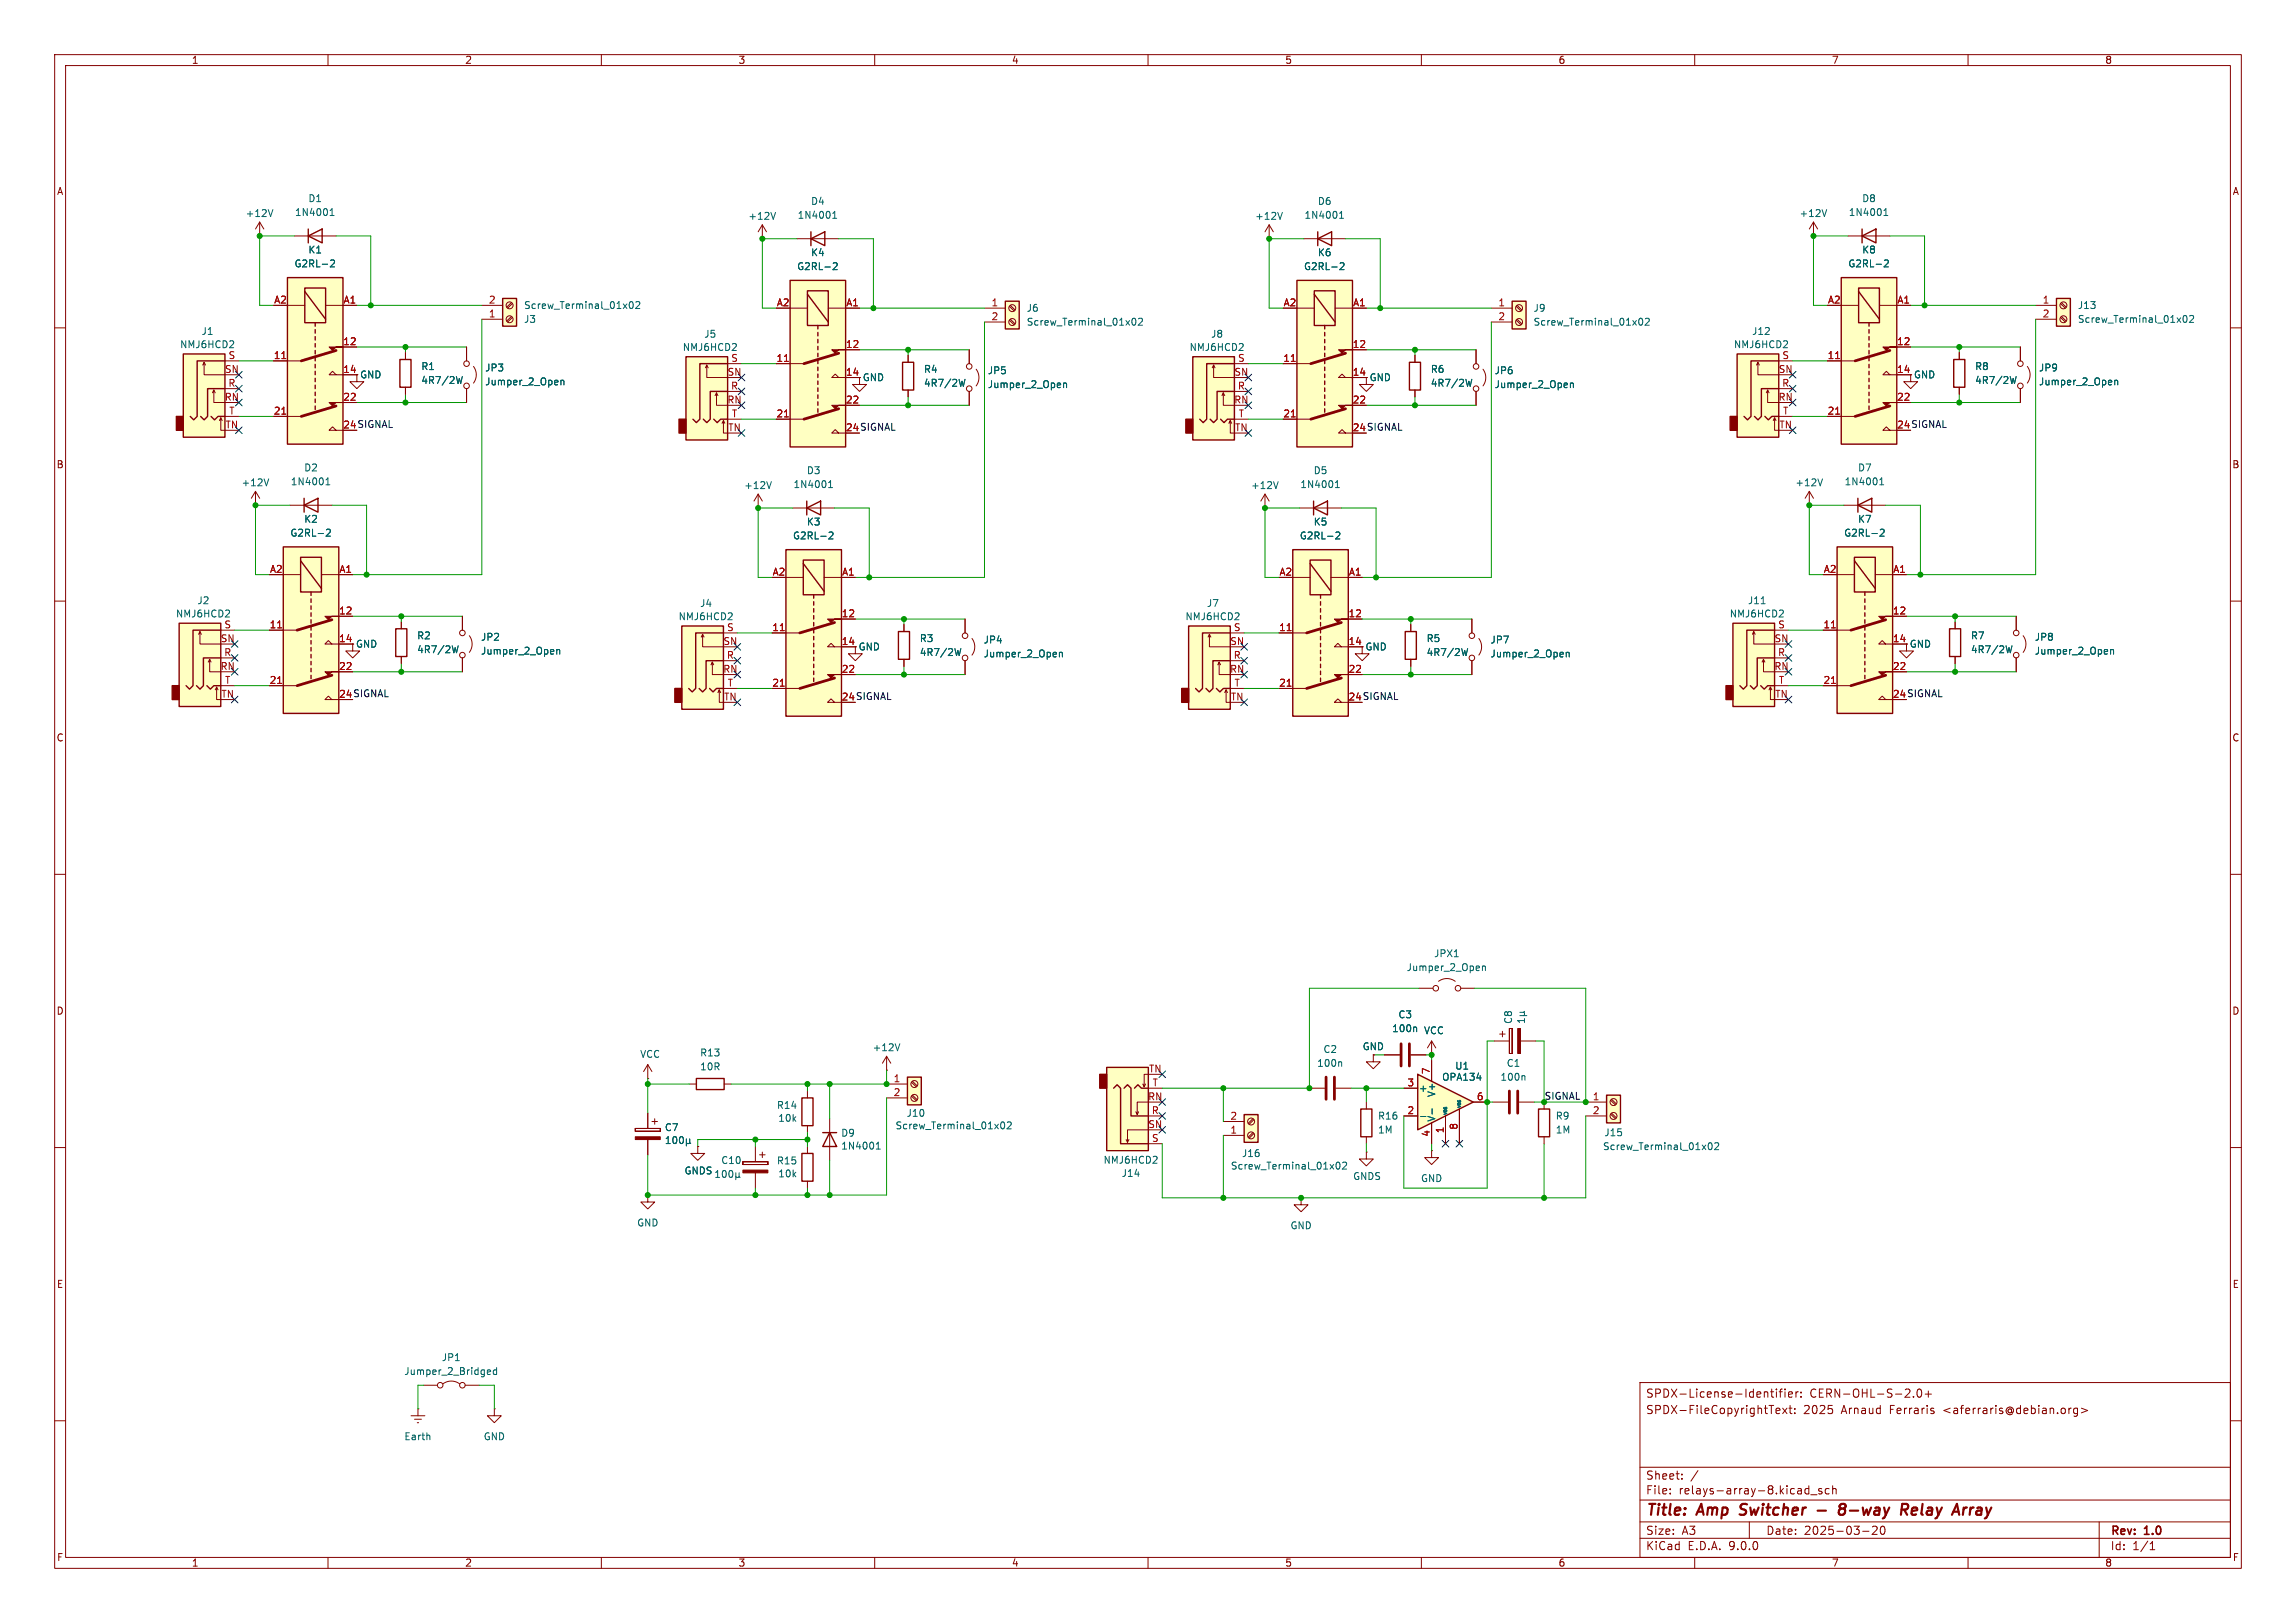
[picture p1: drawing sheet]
<svg xmlns="http://www.w3.org/2000/svg" width="420mm" height="297mm" viewBox="0 0 420 297" stroke-linecap="round" stroke-linejoin="round" font-family="sans-serif">
<defs><g id="words">
<g font-size="2.8" fill="#840000">
<text x="301" y="277.9">Title:</text>
<text x="310.6" y="277.9">Amp</text>
<text x="319.2" y="277.9">Switcher</text>
<text x="338.9" y="277.9">8-way</text>
<text x="351" y="277.9">Relay</text>
<text x="361.4" y="277.9">Array</text>
</g>
<g font-size="2.1" fill="#840000">
<text x="301" y="256">SPDX-License-Identifier:</text>
<text x="331" y="256">CERN-OHL-S-2.0+</text>
<text x="301" y="259">SPDX-FileCopyrightText:</text>
<text x="329.9" y="259">2025</text>
<text x="336.9" y="259">Arnaud</text>
<text x="345.8" y="259">Ferraris</text>
<text x="355.8" y="259">&lt;aferraris@debian.org&gt;</text>
<text x="301" y="273.7">File:</text>
<text x="301" y="271">Sheet:</text>
<text x="307.1" y="273.7">relays-array-8.kicad_sch</text>
<text x="301" y="281.1">Size:</text>
<text x="307.6" y="281.1">A3</text>
<text x="323" y="281.1">Date:</text>
<text x="330" y="281.1">2025-03-20</text>
<text x="386" y="281.3">Rev:</text>
<text x="392.4" y="281.3">1.0</text>
<text x="301" y="283.9">KiCad</text>
<text x="308.7" y="283.9">E.D.A.</text>
<text x="316.3" y="283.9">9.0.0</text>
<text x="386" y="283.9">Id:</text>
<text x="390.1" y="283.9">1/1</text>
</g>
<g font-size="1.8" fill="#840000">
<text x="35" y="11.9">1</text>
<text x="85" y="11.9">2</text>
<text x="135" y="11.9">3</text>
<text x="185" y="11.9">4</text>
<text x="235" y="11.9">5</text>
<text x="285" y="11.9">6</text>
<text x="335" y="11.9">7</text>
<text x="385" y="11.9">8</text>
<text x="10.3" y="35.9">A</text>
<text x="408.3" y="35.9">A</text>
<text x="65.8" y="69.4">GND</text>
<text x="157.7" y="70">GND</text>
<text x="250.4" y="70">GND</text>
<text x="350" y="69.4">GND</text>
<text x="62.7" y="78.5">24 SIGNAL</text>
<text x="154.6" y="79">24 SIGNAL</text>
<text x="247.4" y="79">24 SIGNAL</text>
<text x="346.9" y="78.5">24 SIGNAL</text>
<text x="10.3" y="85.9">B</text>
<text x="408.2" y="85.9">B</text>
<text x="65" y="118.7">GND</text>
<text x="157" y="119.2">GND</text>
<text x="249.7" y="119.2">GND</text>
<text x="349.2" y="118.7">GND</text>
<text x="61.9" y="127.8">24 SIGNAL</text>
<text x="153.9" y="128.3">24 SIGNAL</text>
<text x="246.6" y="128.3">24 SIGNAL</text>
<text x="346.2" y="127.8">24 SIGNAL</text>
<text x="10.3" y="135.9">C</text>
<text x="408.2" y="135.9">C</text>
<text x="10.3" y="185.9">D</text>
<text x="408.2" y="185.9">D</text>
<text x="10.3" y="235.9">E</text>
<text x="408.3" y="235.9">E</text>
<text x="10.3" y="285.9">F</text>
<text x="35" y="286.9">1</text>
<text x="85" y="286.9">2</text>
<text x="135" y="286.9">3</text>
<text x="185" y="286.9">4</text>
<text x="235" y="286.9">5</text>
<text x="285" y="286.9">6</text>
<text x="335" y="286.9">7</text>
<text x="385" y="286.9">8</text>
<text x="408.3" y="285.9">F</text>
</g>
<g font-size="1.8" fill="#006464">
<text x="44.9" y="39.9">+12V</text>
<text x="53.9" y="39.7">1N4001</text>
<text x="56.3" y="37.2">D1</text>
<text x="136.8" y="40.4">+12V</text>
<text x="145.8" y="40.2">1N4001</text>
<text x="148.3" y="37.7">D4</text>
<text x="229.5" y="40.4">+12V</text>
<text x="238.5" y="40.2">1N4001</text>
<text x="241" y="37.7">D6</text>
<text x="329.1" y="39.9">+12V</text>
<text x="338.1" y="39.7">1N4001</text>
<text x="340.5" y="37.2">D8</text>
<text x="56.3" y="46.6">K1</text>
<text x="148.3" y="47.1">K4</text>
<text x="241" y="47.1">K6</text>
<text x="340.5" y="46.6">K8</text>
<text x="53.8" y="49.1">G2RL-2</text>
<text x="145.7" y="49.6">G2RL-2</text>
<text x="238.4" y="49.6">G2RL-2</text>
<text x="338" y="49.1">G2RL-2</text>
<text x="95.8" y="59.3">J3</text>
<text x="95.8" y="56.7">Screw_Terminal_01x02</text>
<text x="187.7" y="57.3">J6</text>
<text x="187.7" y="59.8">Screw_Terminal_01x02</text>
<text x="280.4" y="57.3">J9</text>
<text x="280.4" y="59.8">Screw_Terminal_01x02</text>
<text x="380" y="56.7">J13</text>
<text x="380" y="59.3">Screw_Terminal_01x02</text>
<text x="32.9" y="63.9">NMJ6HCD2</text>
<text x="36.8" y="61.5">J1</text>
<text x="124.8" y="64.4">NMJ6HCD2</text>
<text x="128.7" y="62">J5</text>
<text x="217.5" y="64.4">NMJ6HCD2</text>
<text x="221.4" y="62">J8</text>
<text x="317.1" y="63.9">NMJ6HCD2</text>
<text x="320.4" y="61.5">J12</text>
<text x="77" y="67.9">R1</text>
<text x="77" y="70.5">4R7/2W</text>
<text x="88.7" y="68.2">JP3</text>
<text x="88.7" y="70.7">Jumper_2_Open</text>
<text x="168.9" y="68.4">R4</text>
<text x="168.9" y="71">4R7/2W</text>
<text x="180.6" y="68.7">JP5</text>
<text x="180.6" y="71.2">Jumper_2_Open</text>
<text x="261.6" y="68.4">R6</text>
<text x="261.6" y="71">4R7/2W</text>
<text x="273.3" y="68.7">JP6</text>
<text x="273.3" y="71.2">Jumper_2_Open</text>
<text x="361.2" y="67.9">R8</text>
<text x="361.2" y="70.5">4R7/2W</text>
<text x="372.9" y="68.2">JP9</text>
<text x="372.9" y="70.7">Jumper_2_Open</text>
<text x="44.1" y="89.2">+12V</text>
<text x="53.1" y="89">1N4001</text>
<text x="55.6" y="86.5">D2</text>
<text x="136" y="89.7">+12V</text>
<text x="145.1" y="89.5">1N4001</text>
<text x="147.5" y="87">D3</text>
<text x="228.8" y="89.7">+12V</text>
<text x="237.8" y="89.5">1N4001</text>
<text x="240.2" y="87">D5</text>
<text x="328.3" y="89.2">+12V</text>
<text x="337.3" y="89">1N4001</text>
<text x="339.8" y="86.5">D7</text>
<text x="55.6" y="95.9">K2</text>
<text x="339.8" y="95.9">K7</text>
<text x="53" y="98.4">G2RL-2</text>
<text x="145" y="98.9">G2RL-2</text>
<text x="147.5" y="96.4">K3</text>
<text x="237.7" y="98.9">G2RL-2</text>
<text x="240.2" y="96.4">K5</text>
<text x="337.2" y="98.4">G2RL-2</text>
<text x="32.1" y="113.2">NMJ6HCD2</text>
<text x="36" y="110.8">J2</text>
<text x="124" y="113.7">NMJ6HCD2</text>
<text x="128" y="111.3">J4</text>
<text x="216.7" y="113.7">NMJ6HCD2</text>
<text x="220.7" y="111.3">J7</text>
<text x="316.3" y="113.2">NMJ6HCD2</text>
<text x="319.6" y="110.8">J11</text>
<text x="76.2" y="117.2">R2</text>
<text x="76.2" y="119.7">4R7/2W</text>
<text x="87.9" y="117.4">JP2</text>
<text x="87.9" y="120">Jumper_2_Open</text>
<text x="168.2" y="117.7">R3</text>
<text x="179.8" y="118">JP4</text>
<text x="260.9" y="117.7">R5</text>
<text x="272.6" y="118">JP7</text>
<text x="360.4" y="117.2">R7</text>
<text x="360.4" y="119.7">4R7/2W</text>
<text x="372.1" y="117.4">JP8</text>
<text x="372.1" y="120">Jumper_2_Open</text>
<text x="168.2" y="120.2">4R7/2W</text>
<text x="179.8" y="120.5">Jumper_2_Open</text>
<text x="260.9" y="120.2">4R7/2W</text>
<text x="272.6" y="120.5">Jumper_2_Open</text>
<text x="257.2" y="177.9">Jumper_2_Open</text>
<text x="262.2" y="175.4">JPX1</text>
<text x="254.6" y="189.1">100n</text>
<text x="255.7" y="186.5">C3</text>
<text x="260.4" y="189.5">VCC</text>
<text x="276.8" y="187.5" transform="rotate(-90 276.8 187.5)">C8</text>
<text x="117" y="193.8">VCC</text>
<text x="128" y="193.5">R13</text>
<text x="128" y="196.1">10R</text>
<text x="159.5" y="192.6">+12V</text>
<text x="240.8" y="195.4">100n</text>
<text x="242" y="192.9">C2</text>
<text x="249.2" y="192.4">GND</text>
<text x="263.7" y="198">OPA134</text>
<text x="266.1" y="195.9">U1</text>
<text x="274.4" y="198">100n</text>
<text x="275.5" y="195.4">C1</text>
<text x="142" y="203.1">R14</text>
<text x="259.5" y="200">+</text>
<text x="262.7" y="200.9" transform="rotate(-90 262.7 200.9)">V+</text>
<text x="121.5" y="207.2">C7</text>
<text x="142.3" y="205.5">10k</text>
<text x="153.8" y="208.2">D9</text>
<text x="163.7" y="206.9">Screw_Terminal_01x02</text>
<text x="165.7" y="204.6">J10</text>
<text x="252" y="207.6">1M</text>
<text x="252" y="205.1">R16</text>
<text x="262.7" y="205.4" transform="rotate(-90 262.7 205.4)">V-</text>
<text x="284.5" y="205.1">R9</text>
<text x="284.5" y="207.6">1M</text>
<text x="293.4" y="208.1">J15</text>
<text x="125.1" y="215.1">GNDS</text>
<text x="131.8" y="213.2">C10</text>
<text x="142" y="213.3">R15</text>
<text x="142.3" y="215.6">10k</text>
<text x="153.8" y="210.6">1N4001</text>
<text x="201.8" y="213.1">NMJ6HCD2</text>
<text x="205.1" y="215.6">J14</text>
<text x="225.1" y="214.2">Screw_Terminal_01x02</text>
<text x="227.1" y="211.9">J16</text>
<text x="293.1" y="210.7">Screw_Terminal_01x02</text>
<text x="247.4" y="216.1">GNDS</text>
<text x="259.8" y="216.5">GND</text>
<text x="116.5" y="224.6">GND</text>
<text x="236" y="225.1">GND</text>
<text x="73.9" y="251.8">Jumper_2_Bridged</text>
<text x="80.7" y="249.3">JP1</text>
<text x="73.9" y="263.8">Earth</text>
<text x="88.4" y="263.8">GND</text>
</g>
<g font-size="1.8" fill="#a90000">
<text x="50.1" y="55.6">A2</text>
<text x="62.8" y="55.6">A1</text>
<text x="89.3" y="58.2">1</text>
<text x="89.3" y="55.6">2</text>
<text x="142" y="56.1">A2</text>
<text x="154.7" y="56.1">A1</text>
<text x="181.3" y="56.1">1</text>
<text x="181.3" y="58.7">2</text>
<text x="234.7" y="56.1">A2</text>
<text x="247.4" y="56.1">A1</text>
<text x="274" y="56.1">1</text>
<text x="274" y="58.7">2</text>
<text x="334.3" y="55.6">A2</text>
<text x="347" y="55.6">A1</text>
<text x="373.6" y="55.6">1</text>
<text x="373.6" y="58.2">2</text>
<text x="41.7" y="65.8">S</text>
<text x="50" y="65.8">11</text>
<text x="62.7" y="63.2">12</text>
<text x="154.6" y="63.8">12</text>
<text x="247.4" y="63.8">12</text>
<text x="325.9" y="65.8">S</text>
<text x="334.2" y="65.8">11</text>
<text x="346.9" y="63.2">12</text>
<text x="41" y="68.3">SN</text>
<text x="41.7" y="70.9">R</text>
<text x="62.7" y="68.3">14</text>
<text x="133" y="68.8">SN</text>
<text x="133.6" y="71.4">R</text>
<text x="133.7" y="66.3">S</text>
<text x="141.9" y="66.3">11</text>
<text x="154.6" y="68.8">14</text>
<text x="225.7" y="68.8">SN</text>
<text x="226.3" y="71.4">R</text>
<text x="226.4" y="66.3">S</text>
<text x="234.7" y="66.3">11</text>
<text x="247.4" y="68.8">14</text>
<text x="325.3" y="68.3">SN</text>
<text x="325.9" y="70.9">R</text>
<text x="346.9" y="68.3">14</text>
<text x="41" y="73.4">RN</text>
<text x="41.8" y="75.9">T</text>
<text x="50" y="75.9">21</text>
<text x="62.7" y="73.4">22</text>
<text x="133" y="73.9">RN</text>
<text x="133.8" y="76.5">T</text>
<text x="141.9" y="76.5">21</text>
<text x="154.6" y="73.9">22</text>
<text x="225.7" y="73.9">RN</text>
<text x="226.5" y="76.5">T</text>
<text x="234.7" y="76.5">21</text>
<text x="247.4" y="73.9">22</text>
<text x="325.2" y="73.4">RN</text>
<text x="326.1" y="75.9">T</text>
<text x="334.2" y="75.9">21</text>
<text x="346.9" y="73.4">22</text>
<text x="41.2" y="78.5">TN</text>
<text x="62.7" y="78.5">24</text>
<text x="133.1" y="79">TN</text>
<text x="154.6" y="79">24</text>
<text x="225.8" y="79">TN</text>
<text x="247.4" y="79">24</text>
<text x="325.4" y="78.5">TN</text>
<text x="346.9" y="78.5">24</text>
<text x="49.3" y="104.9">A2</text>
<text x="62" y="104.9">A1</text>
<text x="141.2" y="105.4">A2</text>
<text x="153.9" y="105.4">A1</text>
<text x="234" y="105.4">A2</text>
<text x="246.7" y="105.4">A1</text>
<text x="333.5" y="104.9">A2</text>
<text x="346.2" y="104.9">A1</text>
<text x="61.9" y="112.5">12</text>
<text x="153.9" y="113">12</text>
<text x="246.6" y="113">12</text>
<text x="346.2" y="112.5">12</text>
<text x="40.3" y="117.6">SN</text>
<text x="40.9" y="115.1">S</text>
<text x="49.2" y="115.1">11</text>
<text x="61.9" y="117.6">14</text>
<text x="132.2" y="118.1">SN</text>
<text x="132.9" y="115.6">S</text>
<text x="141.2" y="115.6">11</text>
<text x="153.9" y="118.1">14</text>
<text x="224.9" y="118.1">SN</text>
<text x="225.6" y="115.6">S</text>
<text x="233.9" y="115.6">11</text>
<text x="246.6" y="118.1">14</text>
<text x="324.5" y="117.6">SN</text>
<text x="325.2" y="115.1">S</text>
<text x="333.5" y="115.1">11</text>
<text x="346.2" y="117.6">14</text>
<text x="40.3" y="122.7">RN</text>
<text x="40.9" y="120.1">R</text>
<text x="41.1" y="125.2">T</text>
<text x="49.2" y="125.2">21</text>
<text x="61.9" y="122.7">22</text>
<text x="132.2" y="123.2">RN</text>
<text x="132.9" y="120.7">R</text>
<text x="133" y="125.7">T</text>
<text x="141.2" y="125.7">21</text>
<text x="153.9" y="123.2">22</text>
<text x="224.9" y="123.2">RN</text>
<text x="225.6" y="120.7">R</text>
<text x="225.7" y="125.7">T</text>
<text x="233.9" y="125.7">21</text>
<text x="246.6" y="123.2">22</text>
<text x="324.5" y="122.7">RN</text>
<text x="325.1" y="120.1">R</text>
<text x="325.3" y="125.2">T</text>
<text x="333.5" y="125.2">21</text>
<text x="346.2" y="122.7">22</text>
<text x="40.4" y="127.8">TN</text>
<text x="61.9" y="127.8">24</text>
<text x="132.4" y="128.3">TN</text>
<text x="153.9" y="128.3">24</text>
<text x="225.1" y="128.3">TN</text>
<text x="246.6" y="128.3">24</text>
<text x="324.6" y="127.8">TN</text>
<text x="346.2" y="127.8">24</text>
<text x="210.1" y="196.3">TN</text>
<text x="261.6" y="196.7" transform="rotate(-90 261.6 196.7)">7</text>
<text x="163.4" y="198.1">1</text>
<text x="163.4" y="200.7">2</text>
<text x="209.9" y="201.4">RN</text>
<text x="210.6" y="204">R</text>
<text x="210.7" y="198.9">T</text>
<text x="257.4" y="198.9">3</text>
<text x="257.4" y="204">2</text>
<text x="270.1" y="201.4">6</text>
<text x="291.3" y="201.4">1</text>
<text x="291.3" y="204">2</text>
<text x="210" y="206.5">SN</text>
<text x="210.6" y="209">S</text>
<text x="225" y="207.5">1</text>
<text x="225" y="205">2</text>
<text x="261.6" y="208.1" transform="rotate(-90 261.6 208.1)">4</text>
<text x="264.2" y="207.5" transform="rotate(-90 264.2 207.5)">1</text>
<text x="266.7" y="206.8" transform="rotate(-90 266.7 206.8)">8</text>
</g>
<text font-size="1.8" fill="#0f0f0f" x="282.4" y="201.3">SIGNAL</text>
<g font-size=".7" fill="#006464">
<text x="267.4" y="202.8" transform="rotate(-90 267.4 202.8)">VOS</text>
<text x="264.9" y="204.1" transform="rotate(-90 264.9 204.1)">VOS</text>
</g>
</g></defs>
<g fill="none" stroke="#840000" stroke-width=".18">
<path d="M10 10h400v277h-400zM12 12h396v273h-396zM60 10v2M110 10v2M160 10v2M210 10v2M260 10v2M310 10v2M360 10v2M10 60h2M85.3 63.5v2.5M85.3 71.1v2.6"/>
<path d="M86.6 67.1a2.54 2.54 0 0 1 0 3M408 60h2M10 110h2M408 110h2M10 160h2M408 160h2M10 210h2M282.4 201.7v1.2M282.4 208v1.3M408 210h2M300 253h108v32h-108zM323.9 254.7h.5"/>
<path d="M324.3 255.7h.1M324.9 258.2l.7-.2-.1-.2-.4-.1-.2 .2v.7h.6M324.9 254.2v.1M324.9 254.7v1M325.4 254.7h.6M326 254.2l-.3 .2v1.3M326.1 257.7l.8 1M326.5 254.2v.1M326.5 254.7v1M326.9 257.7l-.8 1M327.2 255.2l.7-.2-.1-.2-.4-.1-.2 .2v.7h.6M327.2 257.7h.6"/>
<path d="M327.4 257.2v1.3l.4 .2M328.3 258.5v.2M328.3 257.8v.1M328.5 254.7v1M328.9 254.7l-.2 .1-.2 .2M329.4 255.5v.2M329.4 254.8v.1M334.4 257.2h.8M335.1 257.8l.1 .2-.1 .6M350 255.5v.2M350.8 254.3l.2-.1a.8 .8 0 0 1 .5 .7 .8 .8 0 0 1-.5 .8l-.2-.2-.1-.4zM352.2 255.1h1.1"/>
<path d="M352.7 254.5v1.2M353.6 258.2l.2 .2-.2 .3M353.6 257.7l.1 .1M378.9 257.7l-.3 .1-.2 .2M380 257.8l-.4-.1-.3 .3v.4l.1 .2h.6M380 257.7v1.2l-.3 .3-.3-.1M380.7 257.7l1.2 .4-1.2 .4M10 260h2M300 278.5h108M300 274.5h108M300 268.5h108M305.5 273.2v.2"/>
<path d="M305.5 272.5v.1M307.7 270.5v.2M307.7 269.8v.1M310.6 269.1l-1.3 1.9M320 278.5v3M330.3 273.3h.6M330.3 272.5h.6M330.9 271.9v1.5M331.2 273.5h1.2M333.2 272.5l-.3-.1-.2 .2v.2l.5 .2v.3h-.5M334.6 272.5l-.4-.1-.3 .3v.4l.1 .2h.6M335.2 272.5l.2-.1 .4 .1 .1 .9"/>
<path d="M335.2 271.9v1.5M343.3 279.4v.5l-.9 .9h1M344.1 279.4a.81 .81 0 0 0 .3 1.4l.3-.2 .1-.4-.1-.8M384 278.5v6.5M408 260h2M60 285v2M110 285v2M160 285v2M210 285v2M260 285v2M300 281.5h108M310 285v2"/>
<path d="M340.7 280.2h1.2M360 285v2M393.3 283.6h.9M393.3 282.5l.4-.4v1.5"/>
<circle cx="85.3" cy="70.6" r=".51"/>
<circle cx="85.3" cy="66.5" r=".51"/>
</g>
<g fill="none" stroke="#840000" stroke-width=".4">
<path d="M318.2 277.1l.3 .1M318.5 275.4l-.1 .2v.4M332.5 276.4h1.5M336.8 276.1l-.3-.2v-.3a.64 .64 0 0 1 1.1-.2v.3l-.4 .4M336.8 276.1a.65 .65 0 0 0-.3 1 .65 .65 0 0 0 .9-.1 .65 .65 0 0 0 0-.8l-.2-.1M336.8 276.1h.4M347.8 276.3h.8a.55 .55 0 0 0 .4-.5 .55 .55 0 0 0-.3-.6h-.7l-.3 2M348.3 276.3l.6 .9M350.5 275.9l-.6 .1-.2 .9 .2 .3h.4M350.7 276.3l-1 .2M359.6 275.9h.2M360.5 275.9l-.2 1.3"/>
<path d="M360.5 276.1l-.1 .2"/>
</g>
<path d="M281.4 202.9h2.1v5.1h-2.1z" fill="none" stroke="#840000" stroke-width=".25"/>
<path d="M102.6 69.6v.8M102.6 69.7l.2-.1h.3l.1 .8" fill="none" stroke="#006464" stroke-width=".18"/>
<path d="M91.9 54.6h2.6v5.1h-2.6z" fill="#ffffc2"/>
<path d="M91.9 54.6h2.6v5.1h-2.6z" fill="none" stroke="#840000" stroke-width=".25"/>
<g fill="none" stroke="#840000" stroke-width=".18">
<path d="M88.1 58.4h3.8M88.1 55.9h3.8M93.5 57.9l-.8 .9M93.5 55.4l-.8 .8M93.7 58.1l-.8 .8M93.7 55.5l-.8 .9M349.5 68.6v1.3h1.3l-1.3 1.2-1.3-1.2h1.3M84.6 112.8v2.5M85.9 116.3a2.54 2.54 0 0 1 0 3.1M84.6 120.4v2.5"/>
<circle cx="93.2" cy="58.4" r=".63"/>
<circle cx="93.2" cy="55.9" r=".63"/>
<circle cx="84.6" cy="119.9" r=".51"/>
<circle cx="84.6" cy="115.8" r=".51"/>
</g>
<path d="M115.3 55.3l.1-.1a.68 .68 0 0 1 .4 .6 .68 .68 0 0 1-.4 .7 .84 .84 0 0 1-.1-1.2zM116.3 55.3l.5-.1 .2 .4-.8 .9h.8M101.8 118.9v.8M101.8 119l.2-.1h.3l.1 .8" fill="none" stroke="#006464" stroke-width=".18"/>
<path d="M317.8 64.8h7.6v15.2h-7.6z" fill="#ffffc2"/>
<path d="M316.5 76.2h1.3v2.5h-1.3z" fill="#840000" stroke="#840000" stroke-width=".25"/>
<path d="M148.3 43.7l2.6-1.3v2.6zM148.3 42.4v2.6M317.8 64.8h7.6v15.2h-7.6zM322.8 76.2l.7 .6 .6-.6h1.3M325.4 71.1h-3.2v5.1l-.6 .6-.7-.6M325.4 66h-5.1v10.2l-.6 .6-.7-.6" fill="none" stroke="#840000" stroke-width=".25"/>
<g fill="none" stroke="#840000" stroke-width=".18">
<path d="M139.4 43.7h.1M139.4 41.1l-.7 1.3M139.4 41.1l.8 1.3M139.4 41.1v2.6M145.8 43.7h7.6M321.3 66.8l.3-.5v2.3h3.8M321.6 66.3l.2 .5M323.1 71.9l.2-.5v2.3h2.1M323.3 71.4l.3 .5M324.4 77l.2-.5v2.2h.8M324.6 76.5l.3 .5M325.4 66h2.5"/>
<path d="M325.4 71.1h2.5M325.4 76.2h2.5"/>
</g>
<path d="M141.9 38.9l-.5 1.2M152.3 39.9h.8M152.3 39l.4-.3v1.2" fill="none" stroke="#006464" stroke-width=".18"/>
<path d="M317 114h7.6v15.3h-7.6z" fill="#ffffc2"/>
<path d="M315.7 125.5h1.3v2.5h-1.3z" fill="#840000" stroke="#840000" stroke-width=".25"/>
<path d="M317 114h7.6v15.3h-7.6zM324.6 115.3h-5.1v10.2l-.6 .6-.6-.6M322.1 125.5l.6 .6 .6-.6h1.3M324.6 120.4h-3.2v5.1l-.6 .6-.6-.6" fill="none" stroke="#840000" stroke-width=".25"/>
<path d="M320.5 116.1l.3-.5v2.3h3.8M320.8 115.6l.3 .5M324.6 115.3h2.6M348.7 117.9v1.2h1.3l-1.3 1.3-1.2-1.3h1.2M322.3 121.2l.3-.5v2.2h2M322.6 120.7l.2 .5M323.6 126.2l.2-.5v2.3h.8M323.8 125.7l.3 .5M324.6 120.4h2.6M324.6 125.5h2.6" fill="none" stroke="#840000" stroke-width=".18"/>
<path d="M322.2 110.5h.7" fill="none" stroke="#006464" stroke-width=".18"/>
<path d="M336 100.1h10.2v30.5h-10.2z" fill="#ffffc2"/>
<g fill="none" stroke="#840000" stroke-width=".25">
<path d="M147.6 93l2.5-1.3v2.5zM147.6 91.7v2.5M336 100.1h10.2v30.5h-10.2zM339.2 102h3.8v6.3h-3.8zM339.2 102.6l3.8 5.1M341.1 108.3v.7M341.1 109.6v.6M341.1 110.9v.6M341.1 112.1v.7M341.1 113.4v.6M341.1 114.7v.6M341.1 116v.6"/>
<path d="M341.1 117.2v.7M341.1 118.5v.6M341.1 119.8v.6M356.6 115.1h2v5h-2zM341.1 121v.7M341.1 122.3v.6M341.1 123.6v.6"/>
</g>
<g fill="none" stroke="#840000" stroke-width=".18">
<path d="M157.2 69.1v1.3h1.3l-1.3 1.2-1.2-1.2h1.2M138.7 93h.1M138.7 90.4l-.8 1.3M138.7 90.4l.7 1.3M138.7 90.4v2.6M145 93h7.7M333.5 115.3h5.1M336 105.2h3.2M343 105.2h5.7M344.9 117.9l-.6-.7-.6 .7h5M346.2 112.8h2.5M357.6 113.8v1.3"/>
<path d="M333.5 125.5h5.1M344.9 128l-.6-.6-.6 .6h2.5M346.2 122.9h2.5M357.6 120.1v1.3M261.9 193h.1M261.9 190.5l-.8 1.3M261.9 190.5l.7 1.3M261.9 190.5v2.5M273.3 190.5h2.8M274.3 189.2h1M274.8 188.7v1M276.1 188.2h.5z"/>
<path d="M276.1 188.2v4.6zM276.1 192.8h.5zM276.6 188.2v4.6zM278.1 190.5h2.8"/>
</g>
<g fill="#840000" stroke="#840000" stroke-width=".18">
<path d="M343.7 112.8h2.5h-1.3l-.6 .6z"/>
<path d="M343.7 122.9h2.5h-1.3l-.6 .7z"/>
<path d="M277.6 188.2h.5v4.6h-.5z"/>
</g>
<path d="M344.9 113.4l-6.3 1.9M344.9 123.6l-6.3 1.9" fill="none" stroke="#840000" stroke-width=".51"/>
<path d="M335 114.9h.7M335 125.1h.7" fill="none" stroke="#a90000" stroke-width=".18"/>
<path d="M141.1 88.1l-.4 1.3M151.6 89.2h.7M151.6 88.3l.3-.3v1.2M343.9 97l.5-.2 .3 .4-.8 .9h.8M368 118.2l-.3 1.3-.2-1-.3 1M278 185.9h1.3M278 185.2h.7M278.7 185.2l.2 .2v.3l-.2 .2M278.9 186.4v.7M278.9 186.8h-1.3l.4 .3M278.9 185.1l-.2 .1" fill="none" stroke="#006464" stroke-width=".18"/>
<path d="M293.9 200.4h2.5v5.1h-2.5z" fill="#ffffc2"/>
<path d="M165.1 66.3h2v5.1h-2zM293.9 200.4h2.5v5.1h-2.5z" fill="none" stroke="#840000" stroke-width=".25"/>
<g fill="none" stroke="#840000" stroke-width=".18">
<path d="M166.1 65v1.3M166.1 71.4v1.2M156.5 118.4v1.2h1.2l-1.2 1.3-1.3-1.3h1.3M273 201.7h2.8M277.9 201.7h2.8M290.1 201.7h3.8M290.1 204.2h3.8M294.6 201.3l.9 .9M294.6 203.9l.9 .8M294.8 201.2l.9 .8M294.8 203.7l.9 .8"/>
<circle cx="295.1" cy="201.7" r=".63"/>
<circle cx="295.1" cy="204.2" r=".63"/>
</g>
<path d="M176.5 69.4l-.3 1.3-.2-.9-.3 .9M278.8 196.8l.1 .2v.7M312.6 209.2l.2-.1a.68 .68 0 0 1 .4 .6 .68 .68 0 0 1-.4 .7l-.3-.5zM313.7 209.2l.5-.1 .2 .4-.8 .9h.8" fill="none" stroke="#006464" stroke-width=".18"/>
<path d="M276.1 199.6v4.1M277.6 199.6v4.1" fill="none" stroke="#840000" stroke-width=".51"/>
<path d="M183.9 55.1h2.5v5.1h-2.5z" fill="#ffffc2"/>
<path d="M183.9 55.1h2.5v5.1h-2.5z" fill="none" stroke="#840000" stroke-width=".25"/>
<g fill="none" stroke="#840000" stroke-width=".18">
<path d="M180.1 56.4h3.8M180.1 58.9h3.8M184.6 56.1l.9 .8M184.6 58.6l.9 .8M184.8 55.9l.9 .8M184.8 58.4l.9 .9M177.3 64v2.5M177.3 71.6v2.6M178.6 67.6a2.54 2.54 0 0 1 0 3"/>
<circle cx="185.2" cy="58.9" r=".63"/>
<circle cx="185.2" cy="56.4" r=".63"/>
<circle cx="177.3" cy="71.1" r=".51"/>
<circle cx="177.3" cy="67.1" r=".51"/>
</g>
<path d="M207.2 58.4l.2-.2a.68 .68 0 0 1 .4 .7 .68 .68 0 0 1-.4 .6l-.4-.5zM208.3 58.4l.4-.2 .3 .4-.8 .9h.8M194.6 70.1v.8M194.6 70.2l.1-.1 .3 .1 .1 .7" fill="none" stroke="#006464" stroke-width=".18"/>
<path d="M125.5 65.3h7.6v15.2h-7.6z" fill="#ffffc2"/>
<path d="M124.2 76.7h1.3v2.5h-1.3z" fill="#840000" stroke="#840000" stroke-width=".25"/>
<path d="M125.5 65.3h7.6v15.2h-7.6zM130.6 76.7l.6 .6 .6-.6h1.3M133.1 71.6h-3.2v5.1l-.6 .6-.6-.6M133.1 66.5h-5.1v10.2l-.6 .6-.7-.6" fill="none" stroke="#840000" stroke-width=".25"/>
<path d="M129 67.3l.3-.5v2.3h3.8M129.3 66.8l.2 .5M130.8 72.4l.3-.5v2.3h2M131.1 71.9l.2 .5M132.1 77.5l.2-.5v2.2h.8M132.3 77l.3 .5M133.1 66.5h2.5M133.1 71.6h2.5M133.1 76.7h2.5" fill="none" stroke="#840000" stroke-width=".18"/>
<path d="M144.5 51.3h10.2v30.5h-10.2z" fill="#ffffc2"/>
<g fill="none" stroke="#840000" stroke-width=".25">
<path d="M144.5 51.3h10.2v30.5h-10.2zM147.7 53.2h3.8v6.4h-3.8zM147.7 53.8l3.8 5.1M149.6 59.6v.6M149.6 60.8v.7M149.6 62.1v.6M149.6 63.4v.6M149.6 64.6v.7M149.6 65.9v.6M149.6 67.2v.6M149.6 68.5v.6M149.6 69.7v.7"/>
<path d="M149.6 71v.6M149.6 72.3v.6M149.6 73.5v.7M149.6 74.8v.6M164.3 115.6h2.1v5.1h-2.1z"/>
</g>
<g fill="none" stroke="#840000" stroke-width=".18">
<path d="M144.5 56.4h3.2M151.5 56.4h5.7M142 66.5h5.1M142 76.7h5.1M153.4 69.1l-.6-.6-.7 .6h5.1M153.4 79.2l-.6-.6-.7 .6h2.6M154.7 64h2.5M154.7 74.2h2.5M165.4 114.3v1.3M176.5 113.3v2.5M177.8 116.8a2.54 2.54 0 0 1 0 3.1M165.4 120.7v1.2"/>
<path d="M176.5 120.9v2.5M118.5 218.7v1.3h1.3l-1.3 1.2-1.3-1.2h1.3M118.5 218.7h.1M127.6 209.8v1.3h1.3l-1.3 1.2-1.2-1.2h1.2M127.6 209.8h.1M135.9 213.1h4.6zM135.9 212.6h4.6zM135.9 212.6v.5zM138.2 209.8v2.8M138.2 214.6v2.8M138.9 211.3h1.1M139.4 210.8v1"/>
<path d="M140.5 212.6v.5z"/>
<circle cx="176.5" cy="116.3" r=".51"/>
<circle cx="176.5" cy="120.4" r=".51"/>
</g>
<g fill="#840000" stroke="#840000" stroke-width=".18">
<path d="M152.1 64h2.6h-1.3l-.6 .6z"/>
<path d="M152.1 74.2h2.6h-1.3l-.6 .6z"/>
<path d="M135.9 214.1h4.6v.5h-4.6z"/>
</g>
<path d="M153.4 64.6l-6.3 1.9M153.4 74.8l-6.3 1.9" fill="none" stroke="#840000" stroke-width=".51"/>
<path d="M143.5 66.1h.7M143.5 76.3h.7" fill="none" stroke="#a90000" stroke-width=".18"/>
<path d="M152.4 48.2l.5-.1 .2 .3-.7 .9h.7M175.8 118.7l-.3 1.3-.3-.9-.2 .9M193.8 119.4v.8M193.8 119.5l.2-.1h.3v.8M130.9 215.5h.7M130.9 214.6l.4-.4v1.3M132.3 214.3l.1-.1a.68 .68 0 0 1 .5 .6 .68 .68 0 0 1-.5 .7 .84 .84 0 0 1-.1-1.2zM133.4 214.3l.2-.1a.68 .68 0 0 1 .5 .6 .68 .68 0 0 1-.5 .7l-.3-.5zM134.6 215.3l.2 .2h.2l.2-.2M134.6 214.6v1.3M135.2 215.3l.2 .2M135.2 214.6v.7" fill="none" stroke="#006464" stroke-width=".18"/>
<path d="M166 197.1h2.5v5.1h-2.5z" fill="#ffffc2"/>
<path d="M166 197.1h2.5v5.1h-2.5z" fill="none" stroke="#840000" stroke-width=".25"/>
<g fill="none" stroke="#840000" stroke-width=".18">
<path d="M249.2 118.4v1.2h1.2l-1.2 1.3-1.3-1.3h1.3M162.2 198.4h3.8M166.7 198l.9 .9M166.9 197.9l.9 .8M162.2 200.9h3.8M166.7 200.6l.9 .8M166.9 200.4l.9 .8M261.9 210.6v1.2h1.2l-1.2 1.3-1.3-1.3h1.3M261.9 210.6h.1"/>
<circle cx="167.3" cy="198.4" r=".63"/>
<circle cx="167.3" cy="200.9" r=".63"/>
</g>
<path d="M183.2 205.4l.1-.1a.68 .68 0 0 1 .5 .6 .68 .68 0 0 1-.5 .7l-.3-.5zM184.3 205.4l.4-.1 .3 .4-.8 .9h.8" fill="none" stroke="#006464" stroke-width=".18"/>
<path d="M259.3 196.6l10.2 5.1-10.2 5.1z" fill="#ffffc2"/>
<path d="M259.3 196.6l10.2 5.1-10.2 5.1zM248.9 202.9h2.1v5.1h-2.1z" fill="none" stroke="#840000" stroke-width=".25"/>
<g fill="none" stroke="#840000" stroke-width=".18">
<path d="M263.1 179.6a2.54 2.54 0 0 1 3.1 0M239.5 199.1h2.8M244.3 199.1h2.8M251.2 193v1.3h1.3l-1.3 1.3-1.3-1.3h1.3M251.2 193h.1M253.2 193h2.8M256.8 199.1h2.5M258.1 193h2.8M259.6 180.8h2.5M261.9 194.1v3.8M267.2 180.8h2.5M249.9 201.7v1.2"/>
<path d="M249.9 208v1.3M256.8 204.2h2.5M261.9 205.5v3.8M264.4 204.2v5.1M267 202.9v6.4M269.5 201.7h2.5"/>
<circle cx="262.6" cy="180.8" r=".51"/>
<circle cx="266.7" cy="180.8" r=".51"/>
</g>
<path d="M266 175.1h.8M271.2 176.8v.8M271.2 176.9l.2-.1h.3v.8M245.2 194.3l.2 .2v.6M259 187.9l.1 .2v.7M259.9 204.3h.9M262 202.9v1" fill="none" stroke="#006464" stroke-width=".18"/>
<path d="M242.6 197.1v4.1M244.1 197.1v4.1M256.3 191v4.1M257.8 191v4.1" fill="none" stroke="#840000" stroke-width=".51"/>
<path d="M32.8 114h7.6v15.3h-7.6z" fill="#ffffc2"/>
<path d="M31.5 125.5h1.3v2.5h-1.3z" fill="#840000" stroke="#840000" stroke-width=".25"/>
<path d="M32.8 114h7.6v15.3h-7.6zM40.4 115.3h-5.1v10.2l-.6 .6-.7-.6M37.8 125.5l.7 .6 .6-.6h1.3M40.4 120.4h-3.2v5.1l-.6 .6-.7-.6" fill="none" stroke="#840000" stroke-width=".25"/>
<path d="M36.3 116.1l.3-.5v2.3h3.8M36.6 115.6l.2 .5M40.4 115.3h2.5M38.1 121.2l.3-.5v2.2h2M38.4 120.7l.2 .5M39.4 126.2l.2-.5v2.3h.8M39.6 125.7l.3 .5M40.4 120.4h2.5M40.4 125.5h2.5" fill="none" stroke="#840000" stroke-width=".18"/>
<path d="M202.4 195.3h7.7v15.3h-7.7z" fill="#ffffc2"/>
<path d="M201.2 196.6h1.2v2.5h-1.2z" fill="#840000" stroke="#840000" stroke-width=".25"/>
<path d="M72.4 115.1h2v5h-2zM202.4 195.3h7.7v15.3h-7.7zM203.7 199.1l.6-.6 .7 .6v10.2h5.1M205.6 199.1l.6-.6 .7 .6v5.1h3.2M207.5 199.1l.7-.6 .6 .6h1.3" fill="none" stroke="#840000" stroke-width=".25"/>
<path d="M64.5 117.9v1.2h1.3l-1.3 1.3-1.3-1.3h1.3M73.4 113.8v1.3M73.4 120.1v1.3M209.5 198.4l-.2 .5M210.1 196.6h-.8v2.3l-.3-.5M210.1 199.1h2.5M206.5 208.5l-.3 .5M208.3 203.5l-.3 .5M210.1 206.8h-3.9v2.2l-.2-.5M210.1 201.7h-2.1v2.3l-.2-.5M210.1 209.3h2.5M210.1 204.2h2.5" fill="none" stroke="#840000" stroke-width=".18"/>
<path d="M83.8 118.2l-.3 1.3-.2-1-.3 1" fill="none" stroke="#006464" stroke-width=".18"/>
<path d="M227.6 204h2.5v5h-2.5z" fill="#ffffc2"/>
<path d="M227.6 204h2.5v5h-2.5z" fill="none" stroke="#840000" stroke-width=".25"/>
<g fill="none" stroke="#840000" stroke-width=".18">
<path d="M223.8 207.8h3.8M223.8 205.2h3.8M229.2 207.3l-.9 .8M229.2 204.7l-.9 .9M229.4 207.4l-.9 .9M229.4 204.9l-.9 .8M238 219.2v1.3h1.3l-1.3 1.2-1.3-1.2h1.3M238 219.2h.1M249.9 210.8v1.3h1.3l-1.3 1.3-1.2-1.3h1.2M249.9 210.8h.1"/>
<circle cx="228.9" cy="207.8" r=".63"/>
<circle cx="228.9" cy="205.2" r=".63"/>
</g>
<path d="M244.5 212.8l.2-.1a.68 .68 0 0 1 .4 .6 .68 .68 0 0 1-.4 .6l-.3-.4zM245.6 212.8l.5-.1 .2 .3-.8 .9h.8" fill="none" stroke="#006464" stroke-width=".18"/>
<path d="M51.8 100.1h10.2v30.5h-10.2z" fill="#ffffc2"/>
<g fill="none" stroke="#840000" stroke-width=".25">
<path d="M55.6 92.5l2.6-1.3v2.5zM55.6 91.2v2.5M51.8 100.1h10.2v30.5h-10.2zM55 102h3.8v6.3h-3.8zM55 102.6l3.8 5.1M56.9 108.3v.7M56.9 109.6v.6M56.9 110.9v.6M56.9 112.1v.7M56.9 113.4v.6M56.9 114.7v.6M56.9 116v.6"/>
<path d="M56.9 117.2v.7M56.9 118.5v.6M56.9 119.8v.6M257 115.6h2.1v5.1h-2.1zM56.9 121v.7M56.9 122.3v.6M56.9 123.6v.6"/>
</g>
<g fill="none" stroke="#840000" stroke-width=".18">
<path d="M65.3 68.6v1.3h1.2l-1.2 1.2-1.3-1.2h1.3M369.6 63.5v2.5M369.6 71.1v2.6M370.8 67.1a2.54 2.54 0 0 1 0 3M46.7 92.5h.1M46.7 89.9l-.7 1.3M46.7 89.9l.8 1.3M46.7 89.9v2.6M53.1 92.5h7.6M49.3 115.3h5.1M51.8 105.2h3.2M58.8 105.2h5.7"/>
<path d="M60.7 117.9l-.6-.7-.7 .7h5.1M62 112.8h2.5M258.1 114.3v1.3M269.2 113.3v2.5M270.5 116.8a2.54 2.54 0 0 1 0 3.1M49.3 125.5h5.1M60.7 128l-.6-.6-.7 .6h2.6M62 122.9h2.5M258.1 120.7v1.2M269.2 120.9v2.5"/>
<circle cx="369.6" cy="70.6" r=".51"/>
<circle cx="369.6" cy="66.5" r=".51"/>
<circle cx="269.2" cy="116.3" r=".51"/>
<circle cx="269.2" cy="120.4" r=".51"/>
</g>
<g fill="#840000" stroke="#840000" stroke-width=".18">
<path d="M59.4 112.8h2.6h-1.3l-.6 .6z"/>
<path d="M59.4 122.9h2.6h-1.3l-.6 .7z"/>
</g>
<path d="M60.7 113.4l-6.3 1.9M60.7 123.6l-6.3 1.9" fill="none" stroke="#840000" stroke-width=".51"/>
<path d="M50.8 114.9h.7M50.8 125.1h.7" fill="none" stroke="#a90000" stroke-width=".18"/>
<path d="M386.8 69.6v.8M386.8 69.7l.2-.1h.3l.1 .8M49.2 87.6l-.5 1.3M59.6 88.7h.7M59.6 87.8l.4-.4v1.3M59.7 97l.5-.2 .2 .4-.8 .9h.8M268.5 118.7l-.3 1.3-.3-.9-.2 .9M286.5 119.4v.8M286.5 119.5l.2-.1h.3v.8" fill="none" stroke="#006464" stroke-width=".18"/>
<path d="M376.2 54.6h2.5v5.1h-2.5z" fill="#ffffc2"/>
<path d="M376.2 54.6h2.5v5.1h-2.5z" fill="none" stroke="#840000" stroke-width=".25"/>
<g fill="none" stroke="#840000" stroke-width=".18">
<path d="M372.4 55.9h3.8M372.4 58.4h3.8M376.9 55.5l.9 .9M376.9 58.1l.9 .8M377.1 55.4l.9 .8M377.1 57.9l.9 .9"/>
<circle cx="377.4" cy="55.9" r=".63"/>
<circle cx="377.4" cy="58.4" r=".63"/>
</g>
<path d="M399.4 57.9l.2-.2a.68 .68 0 0 1 .5 .7 .68 .68 0 0 1-.5 .6l-.3-.5zM400.5 57.9l.5-.2 .3 .4-.8 .9h.8" fill="none" stroke="#006464" stroke-width=".18"/>
<path d="M143.8 100.6h10.1v30.5h-10.1z" fill="#ffffc2"/>
<g fill="none" stroke="#840000" stroke-width=".25">
<path d="M339.9 92.5l2.5-1.3v2.5zM339.9 91.2v2.5M143.8 100.6h10.1v30.5h-10.1zM146.9 102.5h3.8v6.3h-3.8zM146.9 103.1l3.8 5.1M148.8 108.8v.7M148.8 110.1v.6M148.8 111.4v.6M148.8 112.6v.7M148.8 113.9v.7M148.8 115.2v.6M148.8 116.5v.6"/>
<path d="M148.8 117.7v.7M148.8 119v.6M148.8 120.3v.6M148.8 121.5v.7M148.8 122.8v.6M148.8 124.1v.6M127.4 197.4h5.1v2h-5.1z"/>
</g>
<g fill="none" stroke="#840000" stroke-width=".18">
<path d="M331 92.5h.1M331 89.9l-.8 1.3M331 89.9l.7 1.3M331 89.9v2.6M337.3 92.5h7.6M141.2 115.8h5.1M143.8 105.7h3.1M150.7 105.7h5.8M152.7 118.4l-.7-.7-.6 .7h5.1M153.9 113.3h2.6M141.2 126h5.1M152.7 128.5l-.7-.6-.6 .6h2.5"/>
<path d="M153.9 123.4h2.6M126.1 198.4h1.3M132.5 198.4h1.2"/>
</g>
<g fill="#840000" stroke="#840000" stroke-width=".18">
<path d="M151.4 113.3h2.5h-1.2l-.7 .6z"/>
<path d="M151.4 123.4h2.5h-1.2l-.7 .7z"/>
</g>
<path d="M152.7 113.9l-6.4 1.9M152.7 124.1l-6.4 1.9" fill="none" stroke="#840000" stroke-width=".51"/>
<path d="M142.7 115.4h.8M142.7 125.6h.8" fill="none" stroke="#a90000" stroke-width=".18"/>
<path d="M151.7 97.5l.4-.1 .3 .3-.8 .9h.8M333.4 87.6l-.4 1.3M343.8 88.7h.8M343.8 87.8l.4-.4v1.3" fill="none" stroke="#006464" stroke-width=".18"/>
<path d="M124.7 114.6h7.6v15.2h-7.6z" fill="#ffffc2"/>
<path d="M123.4 126h1.3v2.5h-1.3z" fill="#840000" stroke="#840000" stroke-width=".25"/>
<path d="M357.4 65.8h2v5.1h-2zM124.7 114.6h7.6v15.2h-7.6zM132.3 115.8h-5v10.2l-.7 .6-.6-.6M129.8 126l.6 .6 .7-.6h1.2M132.3 120.9h-3.1v5.1l-.7 .6-.6-.6" fill="none" stroke="#840000" stroke-width=".25"/>
<g fill="none" stroke="#840000" stroke-width=".18">
<path d="M358.4 64.5v1.3M358.4 70.9v1.2M128.3 116.6l.2-.5v2.3h3.8M128.5 116.1l.3 .5M132.3 115.8h2.6M368.8 112.8v2.5M370.1 116.3a2.53 2.53 0 0 1 0 3.1M130 121.7l.3-.5v2.2h2M130.3 121.2l.3 .5M131.3 126.7l.3-.5v2.3h.7M131.6 126.2l.2 .5M132.3 120.9h2.6"/>
<path d="M132.3 126h2.6M368.8 120.4v2.5M162.2 195.8h.1M162.2 193.3l-.8 1.3M162.2 193.3l.7 1.3M162.2 193.3v2.5M90.4 257.8v1.3h1.3l-1.3 1.2-1.2-1.2h1.2M90.4 257.8h.1"/>
<circle cx="368.8" cy="115.8" r=".51"/>
<circle cx="368.8" cy="119.9" r=".51"/>
</g>
<path d="M368.8 68.9l-.3 1.3-.2-.9-.3 .9M386.1 118.9v.8M386.1 119l.2-.1h.3v.8M164.6 191l-.4 1.3" fill="none" stroke="#006464" stroke-width=".18"/>
<path d="M218.2 65.3h7.6v15.2h-7.6z" fill="#ffffc2"/>
<path d="M216.9 76.7h1.3v2.5h-1.3z" fill="#840000" stroke="#840000" stroke-width=".25"/>
<path d="M56.4 43.2l2.5-1.3v2.6zM56.4 41.9v2.6M241 43.7l2.6-1.3v2.6zM241 42.4v2.6M218.2 65.3h7.6v15.2h-7.6zM223.3 76.7l.6 .6 .6-.6h1.3M225.8 71.6h-3.2v5.1l-.6 .6-.6-.6M225.8 66.5h-5.1v10.2l-.6 .6-.6-.6M240.3 93l2.5-1.3v2.5zM240.3 91.7v2.5" fill="none" stroke="#840000" stroke-width=".25"/>
<g fill="none" stroke="#840000" stroke-width=".18">
<path d="M47.5 43.2h.1M47.5 40.6l-.8 1.3M47.5 40.6l.8 1.3M47.5 40.6v2.6M53.8 43.2h7.7M232.2 43.7h.1M232.2 41.1l-.8 1.3M232.2 41.1l.7 1.3M232.2 41.1v2.6M238.5 43.7h7.6M221.7 67.3l.3-.5v2.3h3.8M222 66.8l.2 .5"/>
<path d="M223.5 72.4l.3-.5v2.3h2M223.8 71.9l.2 .5M224.8 77.5l.2-.5v2.2h.8M225 77l.3 .5M225.8 66.5h2.5M225.8 71.6h2.5M225.8 76.7h2.5M249.9 69.1v1.3h1.3l-1.3 1.2-1.2-1.2h1.2M231.4 93h.1M231.4 90.4l-.8 1.3M231.4 90.4l.8 1.3M231.4 90.4v2.6"/>
<path d="M237.7 93h7.7M118.5 197.4h.1M118.5 194.8l-.8 1.3M118.5 194.8l.8 1.3M118.5 194.8v2.6M116.2 207h4.6zM116.2 206.5h4.6zM116.2 206.5v.5zM118.5 203.7v2.8M118.5 208.5v2.8M119.3 205.2h1M119.8 204.7v1"/>
<path d="M120.8 206.5v.5z"/>
</g>
<path d="M116.2 208h4.6v.5h-4.6z" fill="#840000" stroke="#840000" stroke-width=".18"/>
<g fill="none" stroke="#006464" stroke-width=".18">
<path d="M49.9 38.4l-.4 1.2M60.4 39.4h.7M60.4 38.5l.3-.3v1.2M234.6 38.9l-.4 1.2M245 39.9h.8M245 39l.4-.3v1.2M233.8 88.1l-.4 1.3M244.3 89.2h.7M244.3 88.3l.3-.3v1.2M121.9 209.3h.7M121.9 208.4l.3-.4v1.3M123.3 208.1l.1-.1a.68 .68 0 0 1 .4 .6 .68 .68 0 0 1-.4 .7 .84 .84 0 0 1-.1-1.2z"/>
<path d="M124.4 208.1l.2-.1a.68 .68 0 0 1 .4 .6 .68 .68 0 0 1-.4 .7l-.3-.5zM125.6 209.1l.1 .2h.3l.2-.2M125.6 208.4v1.3M126.2 209.1l.1 .2M126.2 208.4v.7"/>
</g>
<path d="M237.2 51.3h10.2v30.5h-10.2z" fill="#ffffc2"/>
<g fill="none" stroke="#840000" stroke-width=".25">
<path d="M237.2 51.3h10.2v30.5h-10.2zM240.4 53.2h3.8v6.4h-3.8zM240.4 53.8l3.8 5.1M242.3 59.6v.6M73.2 65.8h2v5.1h-2zM242.3 60.8v.7M242.3 62.1v.6M242.3 63.4v.6M242.3 64.6v.7M242.3 65.9v.6M242.3 67.2v.6M242.3 68.5v.6"/>
<path d="M242.3 69.7v.7M242.3 71v.6M242.3 72.3v.6M242.3 73.5v.7M242.3 74.8v.6"/>
</g>
<path d="M237.2 56.4h3.2M244.2 56.4h5.7M74.2 64.5v1.3M74.2 70.9v1.2M234.7 66.5h5.1M234.7 76.7h5.1M246.1 69.1l-.6-.6-.6 .6h5M246.1 79.2l-.6-.6-.6 .6h2.5M247.4 64h2.5M247.4 74.2h2.5" fill="none" stroke="#840000" stroke-width=".18"/>
<g fill="#840000" stroke="#840000" stroke-width=".18">
<path d="M244.9 64h2.5h-1.3l-.6 .6z"/>
<path d="M244.9 74.2h2.5h-1.3l-.6 .6z"/>
</g>
<path d="M246.1 64.6l-6.3 1.9M246.1 74.8l-6.3 1.9" fill="none" stroke="#840000" stroke-width=".51"/>
<path d="M236.2 66.1h.7M236.2 76.3h.7" fill="none" stroke="#a90000" stroke-width=".18"/>
<path d="M245.1 48.2l.5-.1 .3 .3-.8 .9h.8M84.6 68.9l-.3 1.3-.3-.9-.2 .9" fill="none" stroke="#006464" stroke-width=".18"/>
<path d="M336.8 50.8h10.2v30.5h-10.2z" fill="#ffffc2"/>
<g fill="none" stroke="#840000" stroke-width=".25">
<path d="M336.8 50.8h10.2v30.5h-10.2zM340 52.7h3.8v6.4h-3.8zM340 53.3l3.8 5.1M341.9 59.1v.6M257.8 66.3h2v5.1h-2zM341.9 60.3v.7M341.9 61.6v.6M341.9 62.9v.6M341.9 64.1v.7M341.9 65.4v.6M341.9 66.7v.6M341.9 67.9v.7"/>
<path d="M341.9 69.2v.7M341.9 70.5v.6M341.9 71.8v.6M341.9 73v.7M341.9 74.3v.6M150.5 207.3h2.5M151.8 207.3l1.2 2.5h-2.5z"/>
</g>
<path d="M336.8 55.9h3.2M343.8 55.9h5.7M258.8 65v1.3M258.8 71.4v1.2M334.3 66h5M334.3 76.2h5M345.7 68.6l-.6-.7-.7 .7h5.1M345.7 78.7l-.6-.6-.7 .6h2.6M347 63.5h2.5M347 73.7h2.5M151.8 204.7v7.6" fill="none" stroke="#840000" stroke-width=".18"/>
<g fill="#840000" stroke="#840000" stroke-width=".18">
<path d="M344.4 63.5h2.6h-1.3l-.6 .6z"/>
<path d="M344.4 73.7h2.6h-1.3l-.6 .6z"/>
</g>
<path d="M345.7 64.1l-6.4 1.9M345.7 74.3l-6.4 1.9" fill="none" stroke="#840000" stroke-width=".51"/>
<path d="M335.8 65.6h.7M335.8 75.8h.7" fill="none" stroke="#a90000" stroke-width=".18"/>
<path d="M344.7 47.7l.5-.1 .2 .3-.8 .9h.8M269.2 69.4l-.3 1.3-.2-.9-.3 .9M160.3 210.3h.7M160.3 209.4l.4-.4v1.3" fill="none" stroke="#006464" stroke-width=".18"/>
<path d="M33.5 64.8h7.6v15.2h-7.6z" fill="#ffffc2"/>
<path d="M32.3 76.2h1.2v2.5h-1.2z" fill="#840000" stroke="#840000" stroke-width=".25"/>
<path d="M33.5 64.8h7.6v15.2h-7.6zM38.6 76.2l.6 .6 .7-.6h1.2M41.1 71.1h-3.1v5.1l-.7 .6-.6-.6M41.1 66h-5v10.2l-.7 .6-.6-.6M146.7 211.1h2v5.1h-2z" fill="none" stroke="#840000" stroke-width=".25"/>
<path d="M37.1 66.8l.2-.5v2.3h3.8M37.3 66.3l.3 .5M38.9 71.9l.2-.5v2.3h2M39.1 71.4l.3 .5M40.1 77l.3-.5v2.2h.7M40.4 76.5l.2 .5M41.1 66h2.6M41.1 71.1h2.6M41.1 76.2h2.6M147.7 209.8v1.3M147.7 216.2v1.2" fill="none" stroke="#840000" stroke-width=".18"/>
<path d="M52.6 50.8h10.1v30.5h-10.1z" fill="#ffffc2"/>
<g fill="none" stroke="#840000" stroke-width=".25">
<path d="M52.6 50.8h10.1v30.5h-10.1zM55.8 52.7h3.8v6.4h-3.8zM55.8 53.3l3.8 5.1M57.7 59.1v.6M340.6 43.2l2.6-1.3v2.6zM340.6 41.9v2.6M57.7 60.3v.7M57.7 61.6v.6M57.7 62.9v.6M57.7 64.1v.7M57.7 65.4v.6M57.7 66.7v.6"/>
<path d="M57.7 67.9v.7M57.7 69.2v.7M57.7 70.5v.6M57.7 71.8v.6M57.7 73v.7M57.7 74.3v.6"/>
</g>
<path d="M52.6 55.9h3.2M59.6 55.9h5.7M338.1 43.2h7.6M50 66h5.1M50 76.2h5.1M61.5 68.6l-.7-.7-.6 .7h5.1M61.5 78.7l-.7-.6-.6 .6h2.5M62.7 63.5h2.6M62.7 73.7h2.6" fill="none" stroke="#840000" stroke-width=".18"/>
<g fill="#840000" stroke="#840000" stroke-width=".18">
<path d="M60.2 63.5h2.5h-1.2l-.7 .6z"/>
<path d="M60.2 73.7h2.5h-1.2l-.7 .6z"/>
</g>
<path d="M61.5 64.1l-6.4 1.9M61.5 74.3l-6.4 1.9" fill="none" stroke="#840000" stroke-width=".51"/>
<path d="M51.5 65.6h.8M51.5 75.8h.8" fill="none" stroke="#a90000" stroke-width=".18"/>
<path d="M344.6 39.4h.7M344.6 38.5l.4-.3v1.2M60.5 47.7l.5-.1 .2 .3-.8 .9h.8" fill="none" stroke="#006464" stroke-width=".18"/>
<path d="M276.6 55.1h2.5v5.1h-2.5z" fill="#ffffc2"/>
<path d="M276.6 55.1h2.5v5.1h-2.5zM146.7 200.9h2v5.1h-2z" fill="none" stroke="#840000" stroke-width=".25"/>
<g fill="none" stroke="#840000" stroke-width=".18">
<path d="M272.8 56.4h3.8M272.8 58.9h3.8M277.3 56.1l.9 .8M277.3 58.6l.9 .8M277.5 55.9l.9 .8M277.5 58.4l.9 .9M331.7 43.2h.1M331.7 40.6l-.7 1.3M331.7 40.6l.8 1.3M331.7 40.6v2.6M270 64v2.5M270 71.6v2.6"/>
<path d="M271.3 67.6a2.54 2.54 0 0 1 0 3M147.7 199.6v1.3M147.7 206v1.3M75.2 259.1h2.5M75.8 259.7h1.3M76.5 257.8h.1M76.5 257.8v1.3M76.3 260.3h.3"/>
<circle cx="277.9" cy="56.4" r=".63"/>
<circle cx="277.9" cy="58.9" r=".63"/>
<circle cx="270" cy="67.1" r=".51"/>
<circle cx="270" cy="71.1" r=".51"/>
</g>
<path d="M334.1 38.4l-.4 1.2M299.9 58.4l.2-.2a.68 .68 0 0 1 .4 .7 .68 .68 0 0 1-.4 .6l-.3-.5zM301 58.4l.5-.2 .2 .4-.8 .9h.8M287.3 70.1v.8M287.3 70.2l.1-.1 .3 .1 .1 .7M78.6 262.7v.8" fill="none" stroke="#006464" stroke-width=".18"/>
<path d="M236.5 100.6h10.1v30.5h-10.1z" fill="#ffffc2"/>
<g fill="none" stroke="#840000" stroke-width=".25">
<path d="M236.5 100.6h10.1v30.5h-10.1zM239.6 102.5h3.9v6.3h-3.9zM239.6 103.1l3.9 5.1M241.6 108.8v.7M241.6 110.1v.6M241.6 111.4v.6M241.6 112.6v.7M241.6 113.9v.7M241.6 115.2v.6M241.6 116.5v.6M241.6 117.7v.7M241.6 119v.6"/>
<path d="M241.6 120.3v.6M241.6 121.5v.7M241.6 122.8v.6M241.6 124.1v.6"/>
</g>
<path d="M233.9 115.8h5.1M236.5 105.7h3.1M243.5 105.7h5.7M245.4 118.4l-.7-.7-.6 .7h5.1M246.6 113.3h2.6M233.9 126h5.1M245.4 128.5l-.7-.6-.6 .6h2.5M246.6 123.4h2.6" fill="none" stroke="#840000" stroke-width=".18"/>
<g fill="#840000" stroke="#840000" stroke-width=".18">
<path d="M244.1 113.3h2.5h-1.2l-.7 .6z"/>
<path d="M244.1 123.4h2.5h-1.2l-.7 .7z"/>
</g>
<path d="M245.4 113.9l-6.4 1.9M245.4 124.1l-6.4 1.9" fill="none" stroke="#840000" stroke-width=".51"/>
<path d="M235.4 115.4h.8M235.4 125.6h.8" fill="none" stroke="#a90000" stroke-width=".18"/>
<path d="M244.4 97.5l.5-.1 .2 .3-.8 .9h.8" fill="none" stroke="#006464" stroke-width=".18"/>
<path d="M217.4 114.6h7.6v15.2h-7.6z" fill="#ffffc2"/>
<path d="M216.2 126h1.2v2.5h-1.2z" fill="#840000" stroke="#840000" stroke-width=".25"/>
<path d="M217.4 114.6h7.6v15.2h-7.6zM225 115.8h-5v10.2l-.7 .6-.6-.6M222.5 126l.6 .6 .7-.6h1.2M225 120.9h-3.1v5.1l-.7 .6-.6-.6" fill="none" stroke="#840000" stroke-width=".25"/>
<g fill="none" stroke="#840000" stroke-width=".18">
<path d="M62.7 55.9h2.6M154.7 56.4h2.5M247.4 56.4h2.5M347 55.9h2.5M50 66h2.6M50 76.2h2.6M62.7 63.5h2.6M62.7 68.6h2.6M62.7 73.7h2.6M74.2 64.5v1.3M74.2 70.9v1.2M85.3 63.5v2.5"/>
<path d="M85.3 71.1v2.6M142 66.5h2.5M142 76.7h2.5M154.7 64h2.5M154.7 69.1h2.5M154.7 74.2h2.5M166.1 65v1.3M166.1 71.4v1.2M177.3 64v2.5M177.3 71.6v2.6M234.7 66.5h2.5M234.7 76.7h2.5"/>
<path d="M247.4 64h2.5M247.4 69.1h2.5M247.4 74.2h2.5M258.8 65v1.3M258.8 71.4v1.2M270 64v2.5M270 71.6v2.6M334.3 66h2.5M334.3 76.2h2.5M347 63.5h2.5M347 68.6h2.5M347 73.7h2.5"/>
<path d="M358.4 64.5v1.3M358.4 70.9v1.2M369.6 63.5v2.5M369.6 71.1v2.6M49.3 115.3h2.5M62 105.2h2.5M62 112.8h2.5M62 117.9h2.5M73.4 113.8v1.3M84.6 112.8v2.5M141.2 115.8h2.6M153.9 105.7h2.6"/>
<path d="M153.9 113.3h2.6M153.9 118.4h2.6M165.4 114.3v1.3M176.5 113.3v2.5M221 116.6l.2-.5v2.3h3.8M221.2 116.1l.3 .5M225 115.8h2.6M233.9 115.8h2.6M246.6 105.7h2.6M246.6 113.3h2.6M246.6 118.4h2.6M258.1 114.3v1.3"/>
<path d="M269.2 113.3v2.5M333.5 115.3h2.5M346.2 105.2h2.5M346.2 112.8h2.5M346.2 117.9h2.5M357.6 113.8v1.3M368.8 112.8v2.5M49.3 125.5h2.5M62 122.9h2.5M73.4 120.1v1.3M84.6 120.4v2.5M141.2 126h2.6"/>
<path d="M153.9 123.4h2.6M165.4 120.7v1.2M176.5 120.9v2.5M222.8 121.7l.2-.5v2.2h2M223 121.2l.3 .5M224 126.7l.3-.5v2.3h.7M224.3 126.2l.2 .5M225 120.9h2.6M225 126h2.6M233.9 126h2.6M246.6 123.4h2.6M258.1 120.7v1.2"/>
<path d="M269.2 120.9v2.5M333.5 125.5h2.5M346.2 122.9h2.5M357.6 120.1v1.3M368.8 120.4v2.5M251.2 193h.1M253.2 193h2.8M256.8 199.1h2.5M258.1 193h2.8M261.9 193h.1M261.9 194.1v3.8M118.5 203.7v2.8"/>
<path d="M118.5 208.5v2.8M127.6 209.8h.1M256.8 204.2h2.5M261.9 205.5v3.8M264.4 204.2v5.1M267 202.9v6.4M269.5 201.7h2.5M77.5 253.5h2.5M81 253.2a2.54 2.54 0 0 1 3.1 0M85.1 253.5h2.5"/>
<circle cx="80.5" cy="253.5" r=".51"/>
<circle cx="84.6" cy="253.5" r=".51"/>
</g>
<g fill="none" stroke="#006464" stroke-width=".18">
<path d="M60.5 47.7l.5-.1 .2 .3-.8 .9h.8M152.4 48.2l.5-.1 .2 .3-.7 .9h.7M245.1 48.2l.5-.1 .3 .3-.8 .9h.8M344.7 47.7l.5-.1 .2 .3-.8 .9h.8M84.6 68.9l-.3 1.3-.3-.9-.2 .9M102.6 69.7l.2-.1h.3l.1 .8M102.6 69.6v.8M176.5 69.4l-.3 1.3-.2-.9-.3 .9M194.6 70.2l.1-.1 .3 .1 .1 .7M194.6 70.1v.8M269.2 69.4l-.3 1.3-.2-.9-.3 .9M287.3 70.1v.8"/>
<path d="M287.3 70.2l.1-.1 .3 .1 .1 .7M368.8 68.9l-.3 1.3-.2-.9-.3 .9M386.8 69.6v.8M386.8 69.7l.2-.1h.3l.1 .8M59.7 97l.5-.2 .2 .4-.8 .9h.8M151.7 97.5l.4-.1 .3 .3-.8 .9h.8M244.4 97.5l.5-.1 .2 .3-.8 .9h.8M343.9 97l.5-.2 .3 .4-.8 .9h.8M83.8 118.2l-.3 1.3-.2-1-.3 1M101.8 119l.2-.1h.3l.1 .8M101.8 118.9v.8M175.8 118.7l-.3 1.3-.3-.9-.2 .9"/>
<path d="M193.8 119.4v.8M193.8 119.5l.2-.1h.3v.8M268.5 118.7l-.3 1.3-.3-.9-.2 .9M286.5 119.5l.2-.1h.3v.8M286.5 119.4v.8M368 118.2l-.3 1.3-.2-1-.3 1M386.1 118.9v.8M386.1 119l.2-.1h.3v.8M259 187.9l.1 .2v.7M121.9 209.3h.7M121.9 208.4l.3-.4v1.3M123.3 208.1l.1-.1a.68 .68 0 0 1 .4 .6 .68 .68 0 0 1-.4 .7 .84 .84 0 0 1-.1-1.2z"/>
<path d="M124.4 208.1l.2-.1a.68 .68 0 0 1 .4 .6 .68 .68 0 0 1-.4 .7l-.3-.5zM125.6 209.1l.1 .2h.3l.2-.2M125.6 208.4v1.3M126.2 209.1l.1 .2M126.2 208.4v.7M259.9 204.3h.9M262 202.9v1M89.2 251.5h.5M89.2 250.7h.4l.1 .3-.6 .1M90.8 250.7h-.3l-.3 .2 .2 .6h.4M90.8 250.3v1.2"/>
</g>
<g fill="none" stroke="#009600" stroke-width=".18">
<path d="M53.8 43.2h-6.3v12.7h2.5M61.5 43.2h6.3v12.7M65.3 55.9h22.8M88.1 58.4v46.8h-23.6M145.8 43.7h-6.4v12.7h2.6M153.4 43.7h6.4v12.7M157.2 56.4h22.9M180.1 58.9v46.8h-23.6M238.5 43.7h-6.3v12.7h2.5M246.1 43.7h6.4v12.7M249.9 56.4h22.9M272.8 58.9v46.8h-23.6"/>
<path d="M338.1 43.2h-6.4v12.7h2.6M345.7 43.2h6.3v12.7M349.5 55.9h22.9M372.4 58.4v46.8h-23.7M43.7 66h6.3M43.7 76.2h6.3M65.3 63.5h20M65.3 73.7h20M74.2 63.5v1M74.2 72.1v1.6M135.6 66.5h6.4M135.6 76.7h6.4"/>
<path d="M157.2 74.2h20.1M157.2 64h20.1M166.1 64v1M166.1 72.6v1.6M228.3 66.5h6.4M228.3 76.7h6.4M249.9 74.2h20.1M249.9 64h20.1M258.8 64v1M258.8 72.6v1.6M327.9 66h6.4M327.9 76.2h6.4"/>
<path d="M349.5 63.5h20.1M349.5 73.7h20.1M358.4 63.5v1M358.4 72.1v1.6M53.1 92.5h-6.4v12.7h2.6M60.7 92.5h6.4v12.7M145 93h-6.3v12.7h2.5M152.7 93h6.3v12.7M237.7 93h-6.3v12.7h2.5M245.4 93h6.3v12.7M337.3 92.5h-6.3v12.7h2.5M344.9 92.5h6.4v12.7"/>
<path d="M42.9 115.3h6.4M64.5 112.8h20.1M73.4 112.8v1M134.9 115.8h6.3M156.5 113.3h20M165.4 113.3v1M227.6 115.8h6.3M249.2 113.3h20M258.1 113.3v1M327.2 115.3h6.3M348.7 112.8h20.1M357.6 112.8v1"/>
<path d="M42.9 125.5h6.4M64.5 122.9h20.1M73.4 121.4v1.5M134.9 126h6.3M156.5 123.4h20M165.4 121.9v1.5M227.6 126h6.3M249.2 123.4h20M258.1 121.9v1.5M327.2 125.5h6.3M348.7 122.9h20.1M357.6 121.4v1.5"/>
<path d="M118.5 198.4h7.6M118.5 197.4v6.3M147.7 198.4v1.2M151.8 198.4v6.3M162.2 195.8v2.6h-28.5M223.8 199.1v6.1M247.1 199.1h9.7M249.9 199.1v2.6M251.2 193h2M259.6 180.8h-20.1v18.3h-26.9M260.9 193h1v1.1M269.7 180.8h20.4v20.9h-9.4"/>
<path d="M273.3 190.5h-1.3v26.9h-15.2v-13.2M280.9 190.5h1.5v11.2M138.2 208.5v1.3M138.2 217.4v1.3M147.7 207.3v2.5M147.7 217.4v1.3M147.7 208.5h-20.1v1.3M151.8 212.3v6.4M162.2 200.9v17.8h-43.7v-7.4M223.8 207.8v11.4M249.9 209.3v1.5M261.9 209.3v1.3"/>
<path d="M272 201.7h1M282.4 209.3v9.9M290.1 204.2v15h-77.5v-9.9M77.5 253.5h-1v4.3M87.6 253.5h2.8v4.3"/>
</g>
<g fill="none" stroke="#000084" stroke-width=".18">
<path d="M43.1 70.5l1.2 1.2M43.1 78.1l1.2 1.2M43.1 68l1.2 1.2M43.1 73.1l1.2 1.2M44.3 70.5l-1.2 1.2M44.3 78.1l-1.2 1.2M44.3 68l-1.2 1.2M44.3 73.1l-1.2 1.2M135 78.6l1.2 1.3M135 71l1.2 1.2M135 73.6l1.2 1.2M135 68.5l1.2 1.2"/>
<path d="M136.2 78.6l-1.2 1.3M136.2 71l-1.2 1.2M136.2 73.6l-1.2 1.2M136.2 68.5l-1.2 1.2M227.7 78.6l1.3 1.3M227.7 68.5l1.3 1.2M227.7 71l1.3 1.2M227.7 73.6l1.3 1.2M229 78.6l-1.3 1.3M229 68.5l-1.3 1.2M229 71l-1.3 1.2M229 73.6l-1.3 1.2"/>
<path d="M327.3 68l1.2 1.2M327.3 70.5l1.2 1.2M327.3 73.1l1.2 1.2M327.3 78.1l1.2 1.2M328.5 68l-1.2 1.2M328.5 70.5l-1.2 1.2M328.5 73.1l-1.2 1.2M328.5 78.1l-1.2 1.2M42.3 119.8l1.2 1.2M42.3 117.2l1.2 1.3M43.5 119.8l-1.2 1.2M43.5 117.2l-1.2 1.3"/>
<path d="M134.3 117.8l1.2 1.2M135.5 117.8l-1.2 1.2M227 117.8l1.2 1.2M228.2 117.8l-1.2 1.2M326.5 119.8l1.3 1.2M326.5 117.2l1.3 1.3M327.8 119.8l-1.3 1.2M327.8 117.2l-1.3 1.3M42.3 122.3l1.2 1.2M42.3 127.4l1.2 1.2M43.5 122.3l-1.2 1.2M43.5 127.4l-1.2 1.2"/>
<path d="M134.3 127.9l1.2 1.2M134.3 120.3l1.2 1.2M134.3 122.8l1.2 1.3M135.5 127.9l-1.2 1.2M135.5 120.3l-1.2 1.2M135.5 122.8l-1.2 1.3M227 120.3l1.2 1.2M227 127.9l1.2 1.2M227 122.8l1.2 1.3M228.2 120.3l-1.2 1.2M228.2 127.9l-1.2 1.2M228.2 122.8l-1.2 1.3"/>
<path d="M326.5 127.4l1.3 1.2M326.5 122.3l1.3 1.2M327.8 127.4l-1.3 1.2M327.8 122.3l-1.3 1.2M212 196l1.2 1.2M213.2 196l-1.2 1.2M212 206.1l1.2 1.3M212 201.1l1.2 1.2M212 203.6l1.2 1.2M213.2 206.1l-1.2 1.3M213.2 201.1l-1.2 1.2M213.2 203.6l-1.2 1.2"/>
<path d="M263.8 208.7l1.2 1.2M265 208.7l-1.2 1.2M266.3 208.7l1.3 1.2M267.6 208.7l-1.3 1.2"/>
</g>
<g fill="none" stroke="#a90000" stroke-width=".18">
<path d="M51.5 65.6h.8M51.5 75.8h.8M143.5 66.1h.7M143.5 76.3h.7M236.2 66.1h.7M236.2 76.3h.7M335.8 65.6h.7M335.8 75.8h.7M50.8 114.9h.7M142.7 115.4h.8M235.4 115.4h.8M335 114.9h.7"/>
<path d="M50.8 125.1h.7M142.7 125.6h.8M235.4 125.6h.8M335 125.1h.7"/>
</g>
<g fill="#009600" stroke="#009600" stroke-width=".18">
<circle cx="352" cy="55.9" r=".46"/>
<circle cx="258.1" cy="113.3" r=".46"/>
<circle cx="331.7" cy="43.2" r=".46"/>
<circle cx="258.8" cy="74.2" r=".46"/>
<circle cx="232.2" cy="43.7" r=".46"/>
<circle cx="231.4" cy="93" r=".46"/>
<circle cx="252.5" cy="56.4" r=".46"/>
<circle cx="258.8" cy="64" r=".46"/>
<circle cx="251.7" cy="105.7" r=".46"/>
<circle cx="223.8" cy="199.1" r=".46"/>
<circle cx="166.1" cy="74.2" r=".46"/>
<circle cx="166.1" cy="64" r=".46"/>
<circle cx="357.6" cy="122.9" r=".46"/>
<circle cx="261.9" cy="193" r=".46"/>
<circle cx="272" cy="201.7" r=".46"/>
<circle cx="290.1" cy="201.7" r=".46"/>
<circle cx="258.1" cy="123.4" r=".46"/>
<circle cx="358.4" cy="73.7" r=".46"/>
<circle cx="331" cy="92.5" r=".46"/>
<circle cx="357.6" cy="112.8" r=".46"/>
<circle cx="351.3" cy="105.2" r=".46"/>
<circle cx="358.4" cy="63.5" r=".46"/>
<circle cx="282.4" cy="219.2" r=".46"/>
<circle cx="238" cy="219.2" r=".46"/>
<circle cx="239.5" cy="199.1" r=".46"/>
<circle cx="223.8" cy="219.2" r=".46"/>
<circle cx="282.4" cy="201.7" r=".46"/>
<circle cx="249.9" cy="199.1" r=".46"/>
<circle cx="73.4" cy="122.9" r=".46"/>
<circle cx="67.1" cy="105.2" r=".46"/>
<circle cx="73.4" cy="112.8" r=".46"/>
<circle cx="46.7" cy="92.5" r=".46"/>
<circle cx="165.4" cy="123.4" r=".46"/>
<circle cx="159" cy="105.7" r=".46"/>
<circle cx="165.4" cy="113.3" r=".46"/>
<circle cx="147.7" cy="198.4" r=".46"/>
<circle cx="138.7" cy="93" r=".46"/>
<circle cx="162.2" cy="198.4" r=".46"/>
<circle cx="151.8" cy="198.4" r=".46"/>
<circle cx="74.2" cy="73.7" r=".46"/>
<circle cx="139.4" cy="43.7" r=".46"/>
<circle cx="159.8" cy="56.4" r=".46"/>
<circle cx="138.2" cy="208.5" r=".46"/>
<circle cx="138.2" cy="218.7" r=".46"/>
<circle cx="147.7" cy="218.7" r=".46"/>
<circle cx="147.7" cy="208.5" r=".46"/>
<circle cx="118.5" cy="198.4" r=".46"/>
<circle cx="118.5" cy="218.7" r=".46"/>
<circle cx="151.8" cy="218.7" r=".46"/>
<circle cx="67.8" cy="55.9" r=".46"/>
<circle cx="74.2" cy="63.5" r=".46"/>
<circle cx="47.5" cy="43.2" r=".46"/>
</g>
<use href="#words"/>
</svg>
